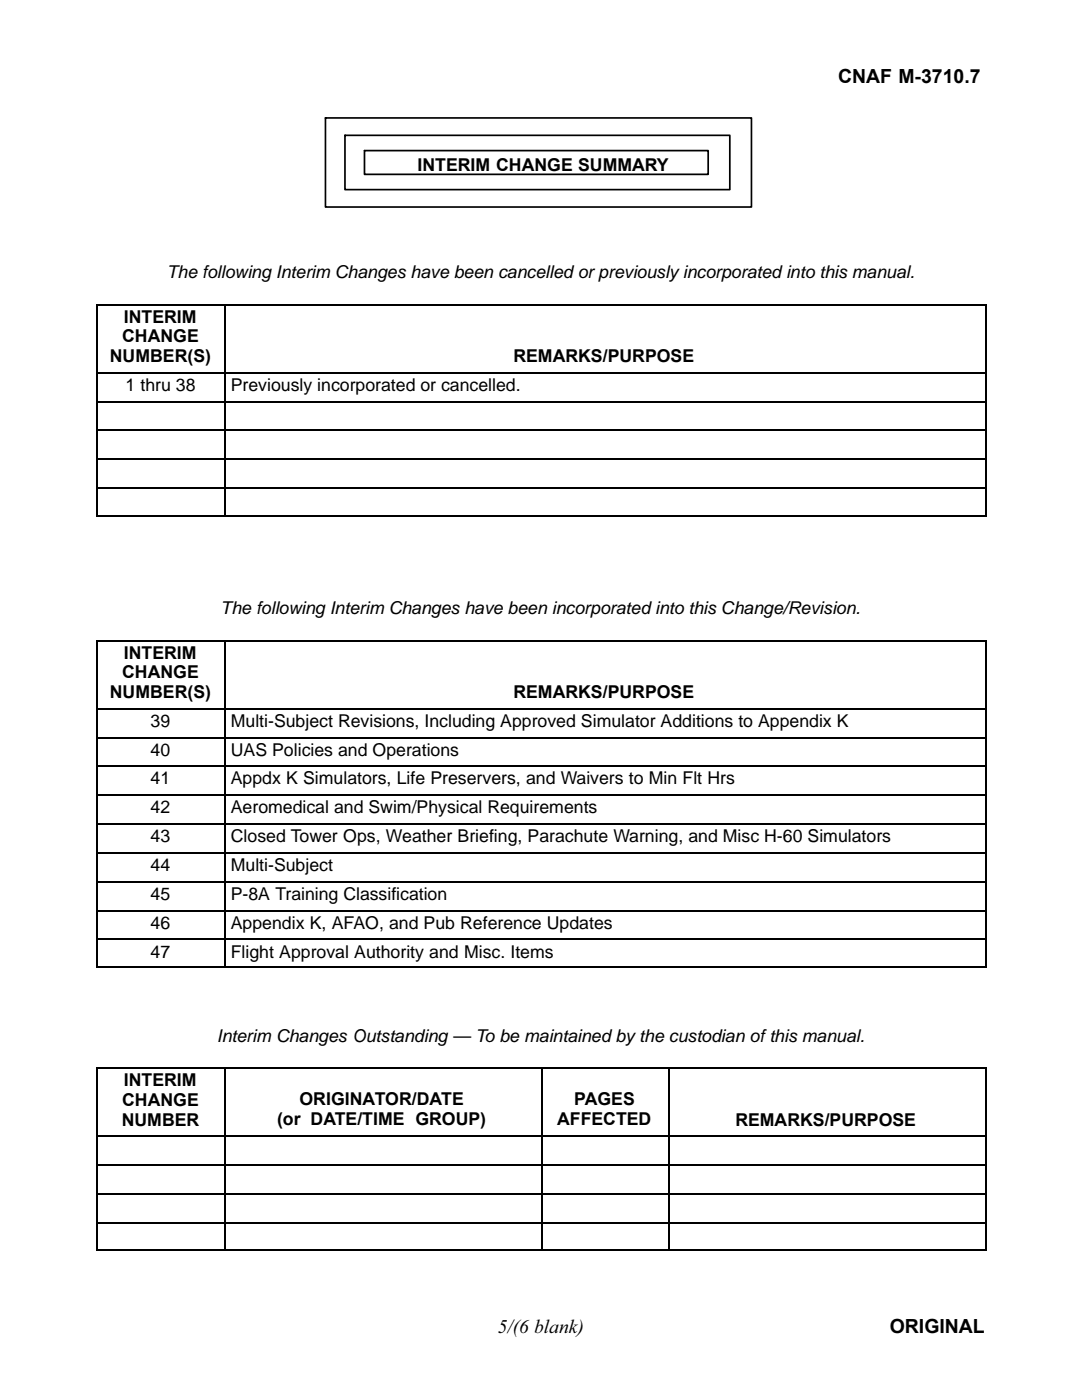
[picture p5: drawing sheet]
<svg xmlns="http://www.w3.org/2000/svg" width="216mm" height="279mm" viewBox="0 0 216 279" stroke-linecap="round" stroke-linejoin="round" font-family="sans-serif">
<defs><g id="words">
<g font-size="3.9">
<text x="167.2" y="16.5">CNAF M-3710.7</text>
<text x="99.3" y="266.1">5/(6 blank)</text>
<text x="177.5" y="266.1">ORIGINAL</text>
</g>
<g font-size="3.5">
<text x="83.3" y="34.1">INTERIM CHANGE SUMMARY</text>
<text x="33.3" y="55.5">The following Interim Changes have been cancelled or previously incorporated into this manual.</text>
<text x="24.7" y="64.4">INTERIM</text>
<text x="24.4" y="68.3">CHANGE</text>
<text x="21.9" y="72.2">NUMBER(S)</text>
<text x="25.1" y="78">1 thru 38</text>
<text x="46.1" y="78">Previously incorporated or cancelled.</text>
<text x="102.4" y="72.2">REMARKS/PURPOSE</text>
<text x="44" y="122.6">The following Interim Changes have been incorporated into this Change/Revision.</text>
<text x="24.7" y="131.5">INTERIM</text>
<text x="24.4" y="135.4">CHANGE</text>
<text x="21.9" y="139.3">NUMBER(S)</text>
<text x="102.4" y="139.3">REMARKS/PURPOSE</text>
<text x="30.1" y="145">39</text>
<text x="46.1" y="145">Multi-Subject Revisions, Including Approved Simulator Additions to Appendix K</text>
<text x="30.1" y="150.8">40</text>
<text x="46.1" y="150.8">UAS Policies and Operations</text>
<text x="30.1" y="156.5">41</text>
<text x="46.1" y="156.5">Appdx K Simulators, Life Preservers, and Waivers to Min Flt Hrs</text>
<text x="30.1" y="162.3">42</text>
<text x="46.1" y="162.3">Aeromedical and Swim/Physical Requirements</text>
<text x="30.1" y="168.1">43</text>
<text x="30.1" y="173.8">44</text>
<text x="46.1" y="168.1">Closed Tower Ops, Weather Briefing, Parachute Warning, and Misc H-60 Simulators</text>
<text x="46.1" y="173.8">Multi-Subject</text>
<text x="30.1" y="179.6">45</text>
<text x="46.1" y="179.6">P-8A Training Classification</text>
<text x="30.1" y="185.3">46</text>
<text x="46.1" y="185.3">Appendix K, AFAO, and Pub Reference Updates</text>
<text x="30.1" y="191.1">47</text>
<text x="46.1" y="191.1">Flight Approval Authority and Misc. Items</text>
<text x="43.3" y="207.9">Interim Changes Outstanding — To be maintained by the custodian of this manual.</text>
<text x="24.4" y="220.7">CHANGE</text>
<text x="24.7" y="216.8">INTERIM</text>
<text x="59.8" y="220.6">ORIGINATOR/DATE</text>
<text x="114.6" y="220.6">PAGES</text>
<text x="24.3" y="224.6">NUMBER</text>
<text x="55.3" y="224.5">(or DATE/TIME GROUP)</text>
<text x="111.2" y="224.5">AFFECTED</text>
<text x="146.7" y="224.6">REMARKS/PURPOSE</text>
</g>
</g></defs>
<path d="M64.9 23.5h85v17.8h-85zM68.8 27h76.8v10.8h-76.8zM72.7 30.1h68.6v4.7h-68.6z" fill="none" stroke="#000" stroke-width=".34"/>
<g fill="none" stroke="#000" stroke-width=".25">
<path d="M19.3 60.8h177.5M19.3 74.4h177.5M19.4 60.7v42.3M44.8 60.7v42.3M196.7 60.7v42.3M19.3 80.1h177.5M19.3 85.9h177.5M19.3 91.7h177.5M19.3 97.4h177.5M19.3 102.9h177.5M19.3 127.9h177.5M19.4 127.8v65.3"/>
<path d="M44.8 127.8v65.3M196.7 127.8v65.3M19.3 141.4h177.5M19.3 147.2h177.5M19.3 153h177.5M19.3 158.7h177.5M19.3 164.5h177.5M19.3 170.2h177.5M19.3 176h177.5M19.3 181.7h177.5M19.3 187.5h177.5M19.3 193h177.5"/>
<path d="M19.3 213.2h177.5M19.4 213.1v36.6M44.8 213.1v36.6M108.1 213.1v36.6M133.5 213.1v36.6M196.7 213.1v36.6M19.3 226.8h177.5M19.3 232.5h177.5M19.3 238.3h177.5M19.3 244.1h177.5M19.3 249.6h177.5"/>
</g>
<use href="#words"/>
</svg>
